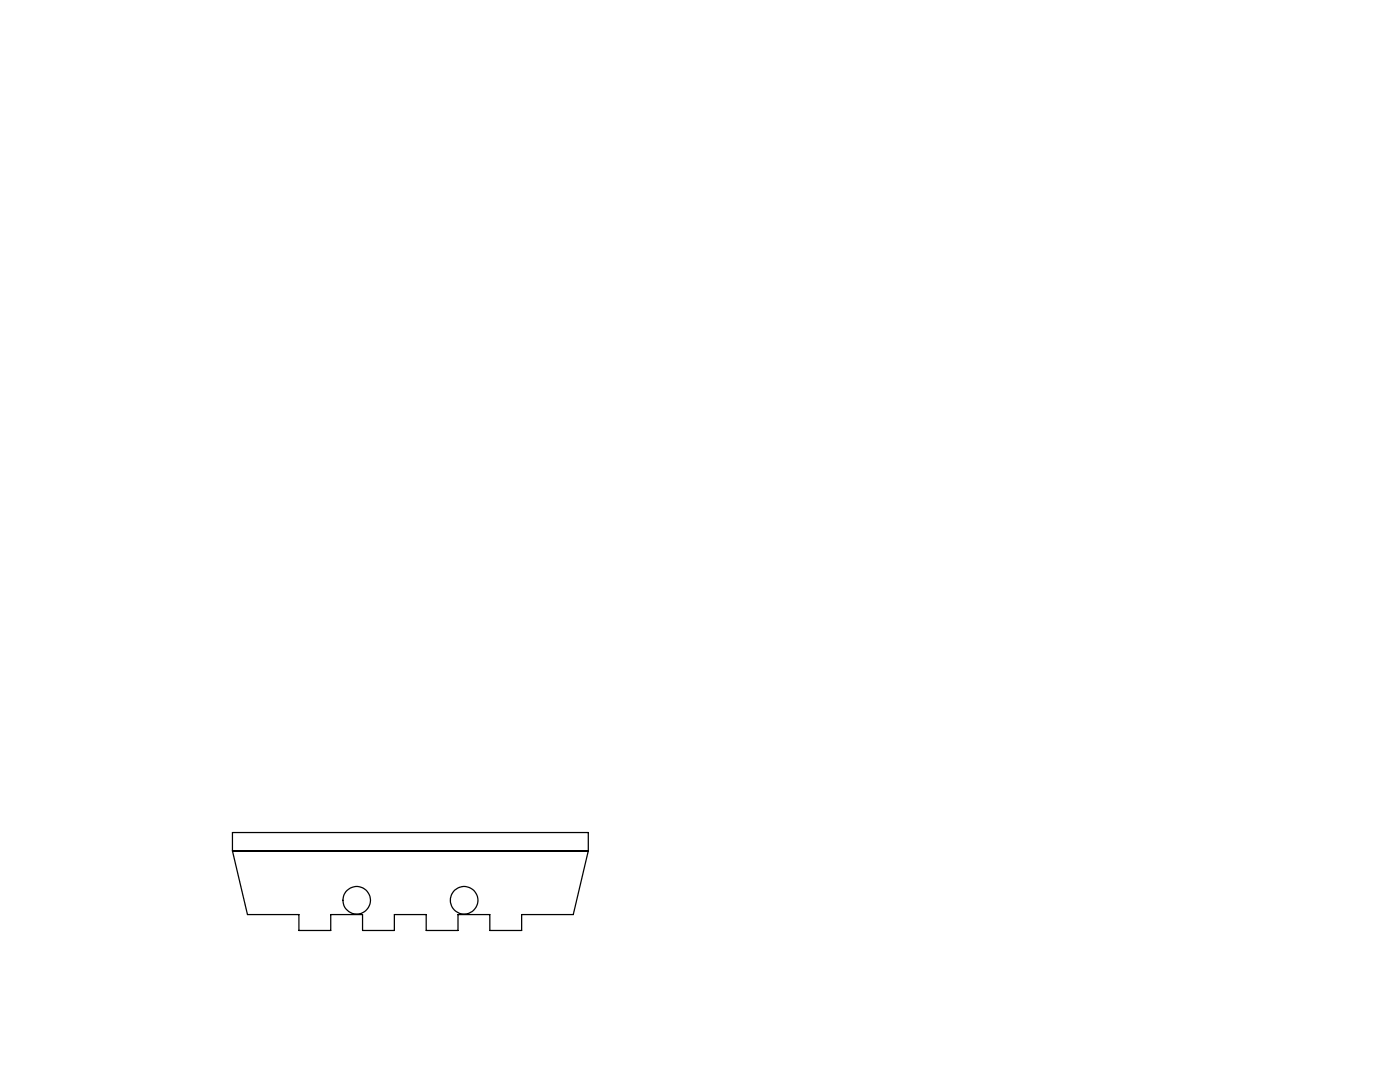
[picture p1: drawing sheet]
<svg xmlns="http://www.w3.org/2000/svg" width="279mm" height="216mm" viewBox="0 0 279 216" stroke-linecap="round" stroke-linejoin="round" font-family="sans-serif">
<g fill="none" stroke="#000" stroke-width=".25">
<path d="M46.4 169.8l3 12.7h10.3v3.2h6.3v-3.2h6.4v3.2h6.3v-3.2h6.4v3.2h6.3v-3.2h6.4v3.2h6.3v-3.2h10.3l3-12.7M46.4 169.8h71M46.4 169.8v-3.7h71v3.7"/>
<circle cx="71.2" cy="179.6" r="2.75"/>
<circle cx="92.6" cy="179.7" r="2.75"/>
</g>
</svg>
